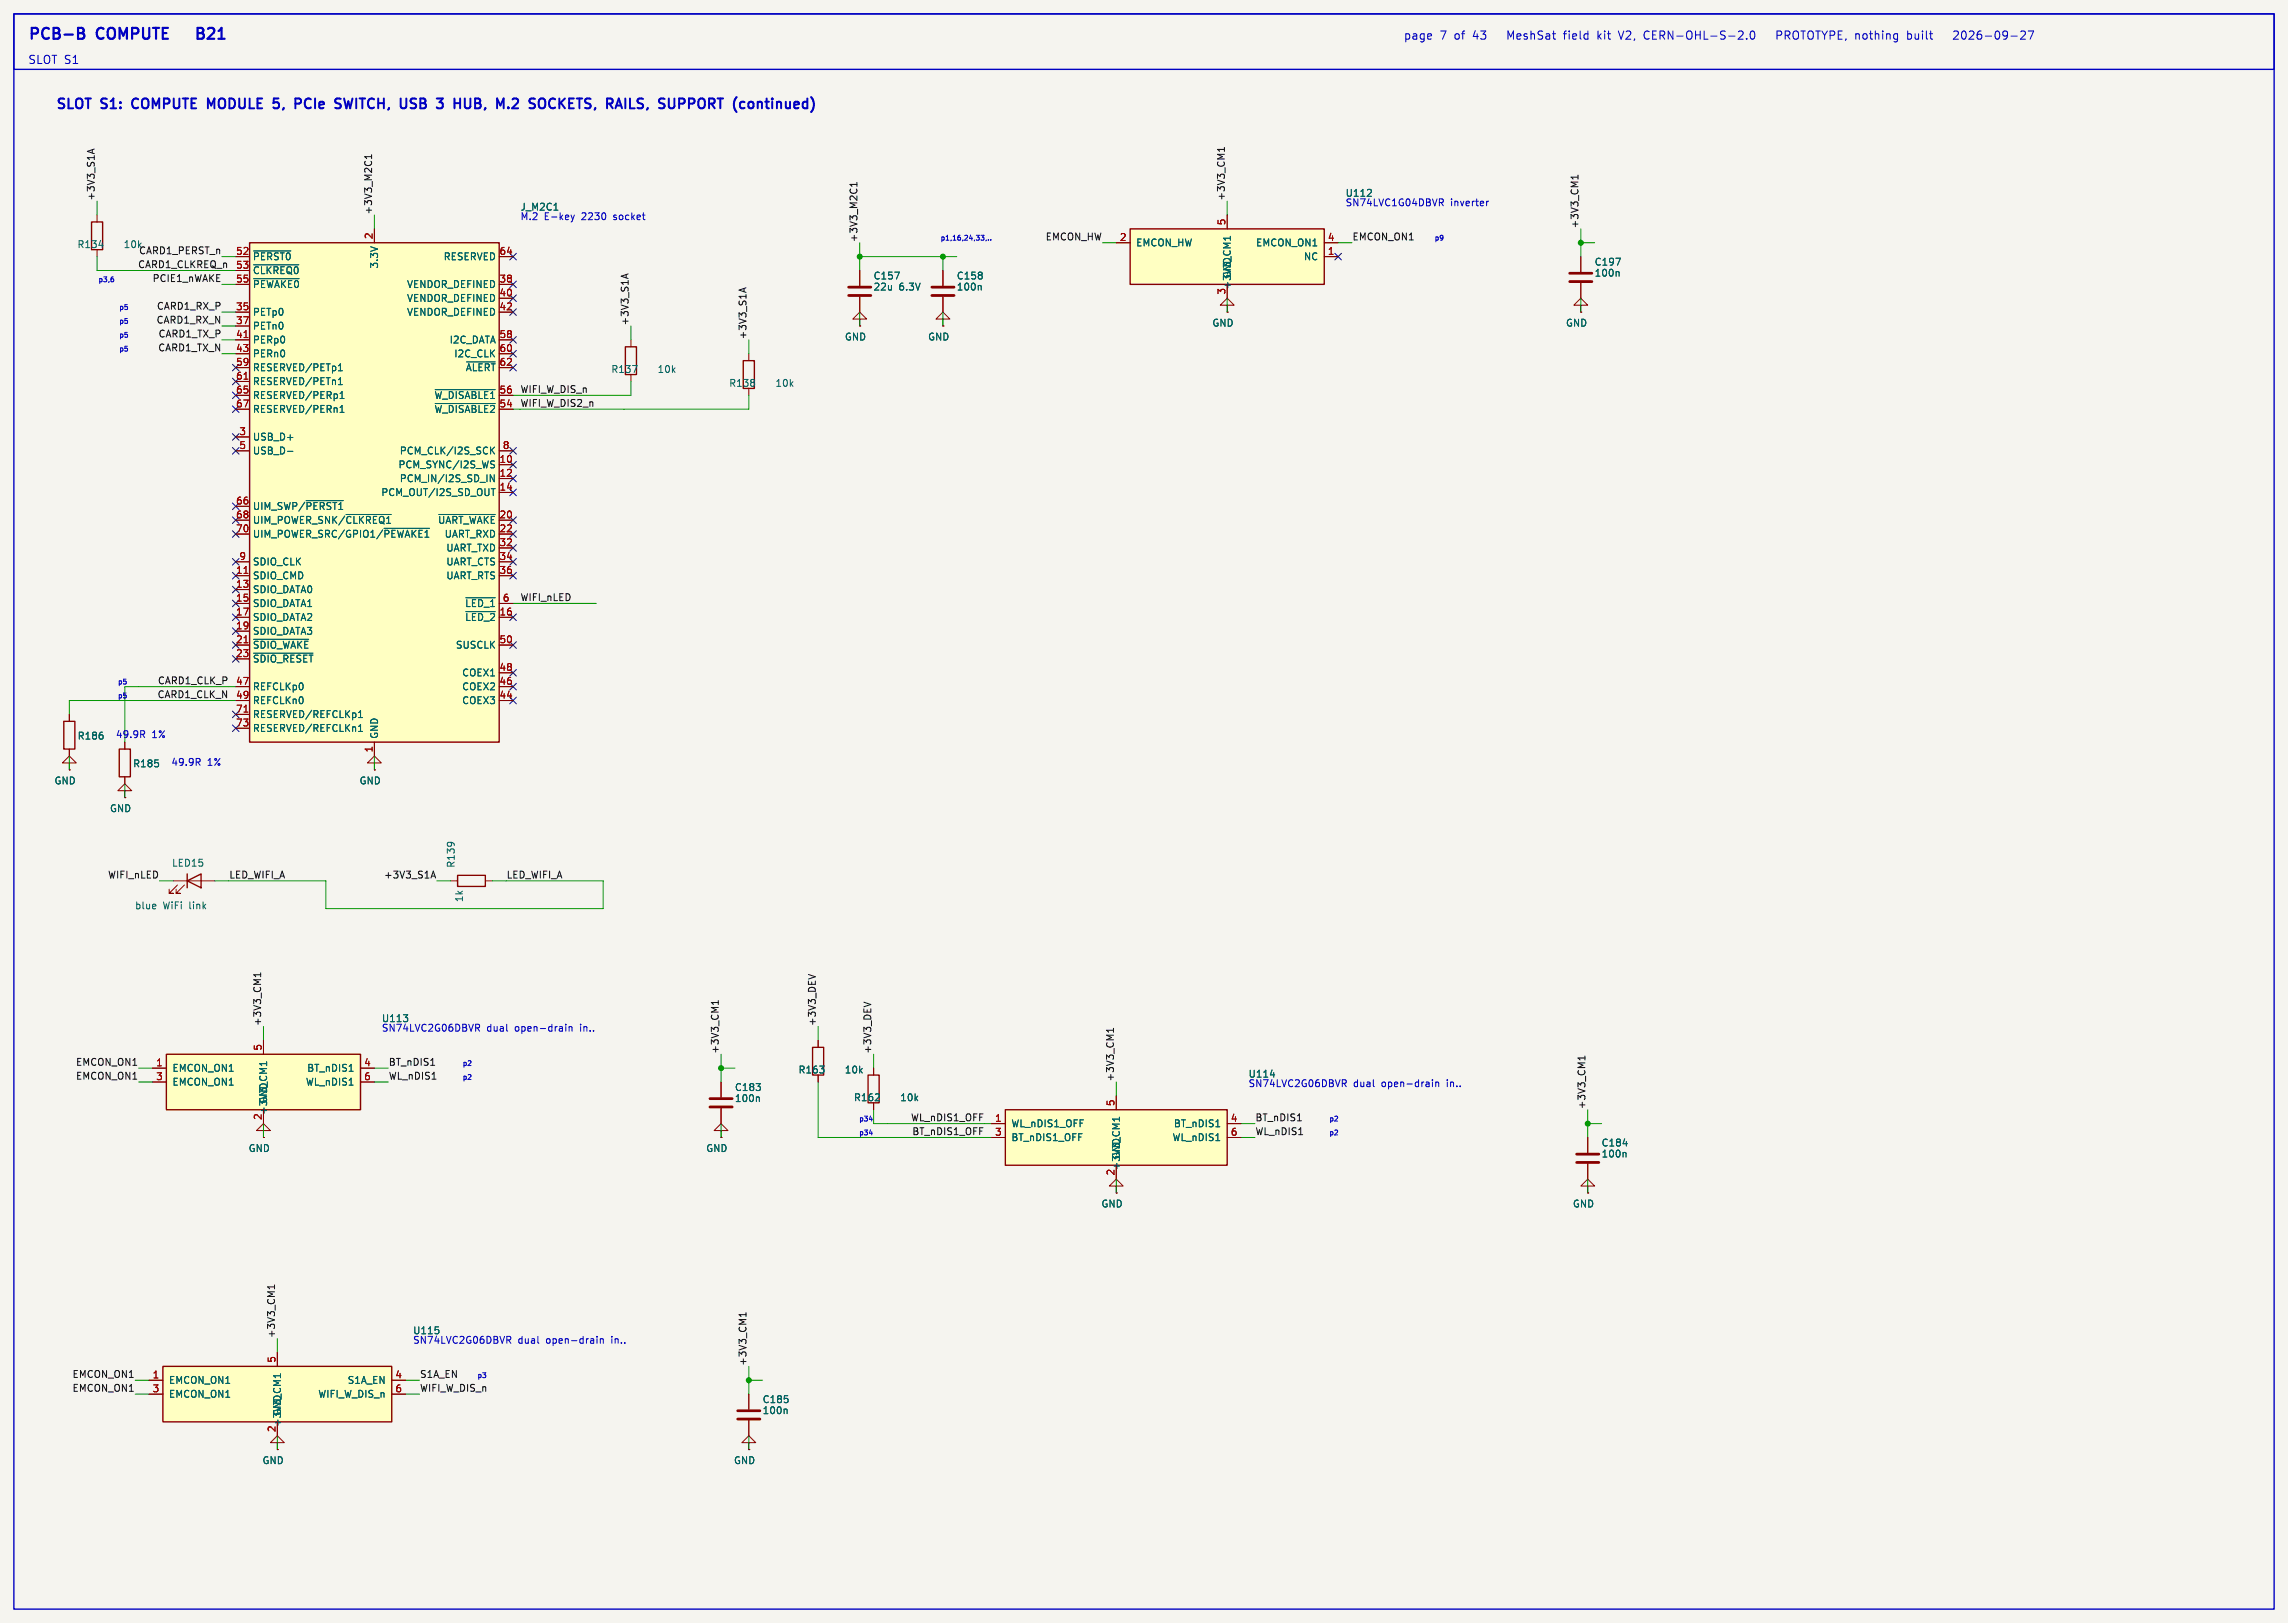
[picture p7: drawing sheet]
<svg xmlns="http://www.w3.org/2000/svg" width="419mm" height="297mm" viewBox="0 0 419 297" stroke-linecap="round" stroke-linejoin="round" font-family="sans-serif">
<defs><g id="words">
<g font-size="2.8" fill="#0000c2">
<text x="5.1" y="7.4">PCB-B</text>
<text x="17.9" y="7.4">COMPUTE</text>
<text x="38.7" y="7.4">B21</text>
</g>
<g font-size="2.5" fill="#0000c2">
<text x="10.2" y="20.1">SLOT</text>
<text x="18.7" y="20.1">S1:</text>
<text x="25.1" y="20.1">COMPUTE</text>
<text x="39.6" y="20.1">MODULE</text>
<text x="52.4" y="20.1">5,</text>
<text x="57" y="20.1">PCIe</text>
<text x="65.1" y="20.1">SWITCH,</text>
<text x="77.8" y="20.1">USB</text>
<text x="85.3" y="20.1">3</text>
<text x="89.1" y="20.1">HUB,</text>
<text x="97.6" y="20.1">M.2</text>
<text x="104.3" y="20.1">SOCKETS,</text>
<text x="119.2" y="20.1">RAILS,</text>
<text x="129.5" y="20.1">SUPPORT</text>
<text x="143.8" y="20.1">(continued)</text>
</g>
<g font-size="2.1" fill="#0000c2">
<text x="5.1" y="11.8">SLOT S1</text>
<text x="257.1" y="7.4">page</text>
<text x="263.7" y="7.4">7</text>
<text x="266.4" y="7.4">of</text>
<text x="270" y="7.4">43</text>
<text x="276.7" y="7.4">MeshSat</text>
<text x="287.2" y="7.4">field</text>
<text x="293.5" y="7.4">kit</text>
<text x="297.6" y="7.4">V2,</text>
<text x="302.3" y="7.4">CERN-OHL-S-2.0</text>
<text x="327.1" y="7.4">PROTOTYPE, nothing</text>
<text x="351.3" y="7.4">built</text>
<text x="360.3" y="7.4">2026-09-27</text>
</g>
<g font-size="1.8" fill="#0f0f0f">
<text x="17.4" y="36.8" transform="rotate(-90 17.4 36.8)">+3V3_S1A</text>
<text x="68.2" y="39.4" transform="rotate(-90 68.2 39.4)">+3V3_M2C1</text>
<text x="224.4" y="36.8" transform="rotate(-90 224.4 36.8)">+3V3_CM1</text>
<text x="289.2" y="41.9" transform="rotate(-90 289.2 41.9)">+3V3_CM1</text>
<text x="22.6" y="45.6">10k</text>
<text x="25.4" y="46.6">CARD1_PERST_n</text>
<text x="157.1" y="44.5" transform="rotate(-90 157.1 44.5)">+3V3_M2C1</text>
<text x="191.4" y="44.1">EMCON_HW</text>
<text x="247.6" y="44.1">EMCON_ON1</text>
<text x="25.2" y="49.2">CARD1_CLKREQ_n</text>
<text x="27.9" y="51.7">PCIE1_nWAKE</text>
<text x="28.6" y="59.3">CARD1_RX_N</text>
<text x="28.6" y="56.8">CARD1_RX_P</text>
<text x="115.2" y="59.7" transform="rotate(-90 115.2 59.7)">+3V3_S1A</text>
<text x="28.9" y="64.4">CARD1_TX_N</text>
<text x="28.9" y="61.9">CARD1_TX_P</text>
<text x="136.8" y="62.2" transform="rotate(-90 136.8 62.2)">+3V3_S1A</text>
<text x="95.2" y="72">WIFI_W_DIS_n</text>
<text x="95.2" y="74.6">WIFI_W_DIS2_n</text>
<text x="95.2" y="110.1">WIFI_nLED</text>
<text x="28.8" y="125.4">CARD1_CLK_P</text>
<text x="28.8" y="127.9">CARD1_CLK_N</text>
<text x="19.7" y="160.9">WIFI_nLED</text>
<text x="41.9" y="160.9">LED_WIFI_A</text>
<text x="70.3" y="160.9">+3V3_S1A</text>
<text x="92.7" y="160.9">LED_WIFI_A</text>
<text x="47.9" y="188" transform="rotate(-90 47.9 188)">+3V3_CM1</text>
<text x="149.5" y="188" transform="rotate(-90 149.5 188)">+3V3_DEV</text>
<text x="13.8" y="197.8">EMCON_ON1</text>
<text x="13.8" y="195.2">EMCON_ON1</text>
<text x="71.1" y="195.2">BT_nDIS1</text>
<text x="71.1" y="197.8">WL_nDIS1</text>
<text x="131.7" y="193" transform="rotate(-90 131.7 193)">+3V3_CM1</text>
<text x="159.7" y="193" transform="rotate(-90 159.7 193)">+3V3_DEV</text>
<text x="204.1" y="198.1" transform="rotate(-90 204.1 198.1)">+3V3_CM1</text>
<text x="290.5" y="203.2" transform="rotate(-90 290.5 203.2)">+3V3_CM1</text>
<text x="166.8" y="205.4">WL_nDIS1_OFF</text>
<text x="167" y="207.9">BT_nDIS1_OFF</text>
<text x="229.9" y="205.4">BT_nDIS1</text>
<text x="229.9" y="207.9">WL_nDIS1</text>
<text x="50.5" y="245.1" transform="rotate(-90 50.5 245.1)">+3V3_CM1</text>
<text x="136.8" y="250.2" transform="rotate(-90 136.8 250.2)">+3V3_CM1</text>
<text x="13.2" y="252.4">EMCON_ON1</text>
<text x="13.2" y="254.9">EMCON_ON1</text>
<text x="76.8" y="254.9">WIFI_W_DIS_n</text>
<text x="76.8" y="252.4">S1A_EN</text>
</g>
<g font-size="1.8" fill="#006464">
<text x="95.2" y="40.4">M.2</text>
<text x="95.3" y="38.8">J_M2C1</text>
<text x="246.4" y="37.9">SN74LVC1G04DBVR</text>
<text x="246.4" y="36.2">U112</text>
<text x="14.1" y="45.6">R134</text>
<text x="46.2" y="47.9">~{PERST0}</text>
<text x="81.2" y="47.9">RESERVED</text>
<text x="208" y="45.3">EMCON_HW</text>
<text x="230" y="45.3">EMCON_ON1</text>
<text x="238.8" y="47.9">NC</text>
<text x="46.2" y="50.4">~{CLKREQ0}</text>
<text x="46.2" y="52.9">~{PEWAKE0}</text>
<text x="69.4" y="49.3" transform="rotate(-90 69.4 49.3)">3.3V</text>
<text x="74.5" y="52.9">VENDOR_DEFINED</text>
<text x="159.9" y="51.4">C157</text>
<text x="159.9" y="53.4">22u</text>
<text x="164.7" y="53.4">6.3V</text>
<text x="175.2" y="51.4">C158</text>
<text x="175.2" y="53.4">100n</text>
<text x="225.7" y="53.1" transform="rotate(-90 225.7 53.1)">+3V3_CM1</text>
<text x="225.7" y="51.1" transform="rotate(-90 225.7 51.1)">GND</text>
<text x="292" y="48.8">C197</text>
<text x="292" y="50.9">100n</text>
<text x="46.2" y="58">PETp0</text>
<text x="74.5" y="55.5">VENDOR_DEFINED</text>
<text x="74.5" y="58">VENDOR_DEFINED</text>
<text x="46.2" y="60.6">PETn0</text>
<text x="46.2" y="63.1">PERp0</text>
<text x="46.2" y="65.6">PERn0</text>
<text x="82.3" y="63.1">I2C_DATA</text>
<text x="83.1" y="65.6">I2C_CLK</text>
<text x="154.7" y="62.5">GND</text>
<text x="169.9" y="62.5">GND</text>
<text x="222" y="60">GND</text>
<text x="286.7" y="60">GND</text>
<text x="46.2" y="68.2">RESERVED/PETp1</text>
<text x="46.2" y="70.7">RESERVED/PETn1</text>
<text x="85.2" y="68.2">~{ALERT}</text>
<text x="111.9" y="68.5">R137</text>
<text x="120.3" y="68.5">10k</text>
<text x="133.5" y="71">R138</text>
<text x="141.9" y="71">10k</text>
<text x="46.2" y="73.3">RESERVED/PERp1</text>
<text x="46.2" y="75.8">RESERVED/PERn1</text>
<text x="79.5" y="73.3">~{W_DISABLE1}</text>
<text x="79.5" y="75.8">~{W_DISABLE2}</text>
<text x="46.2" y="80.9">USB_D+</text>
<text x="46.2" y="83.4">USB_D-</text>
<text x="73.1" y="83.4">PCM_CLK/I2S_SCK</text>
<text x="72.9" y="86">PCM_SYNC/I2S_WS</text>
<text x="73.1" y="88.5">PCM_IN/I2S_SD_IN</text>
<text x="46.2" y="93.6">UIM_SWP/~{PERST1}</text>
<text x="69.7" y="91">PCM_OUT/I2S_SD_OUT</text>
<text x="46.2" y="96.1">UIM_POWER_SNK/~{CLKREQ1}</text>
<text x="46.2" y="98.7">UIM_POWER_SRC/GPIO1/~{PEWAKE1}</text>
<text x="80.1" y="96.1">~{UART_WAKE}</text>
<text x="81.4" y="98.7">UART_RXD</text>
<text x="81.7" y="101.2">UART_TXD</text>
<text x="46.2" y="103.7">SDIO_CLK</text>
<text x="46.2" y="106.3">SDIO_CMD</text>
<text x="81.7" y="103.7">UART_CTS</text>
<text x="81.7" y="106.3">UART_RTS</text>
<text x="46.2" y="108.8">SDIO_DATA0</text>
<text x="46.2" y="111.4">SDIO_DATA1</text>
<text x="46.2" y="113.9">SDIO_DATA2</text>
<text x="85.1" y="111.4">~{LED_1}</text>
<text x="85.1" y="113.9">~{LED_2}</text>
<text x="46.2" y="116.4">SDIO_DATA3</text>
<text x="46.2" y="119">~{SDIO_WAKE}</text>
<text x="83.4" y="119">SUSCLK</text>
<text x="46.2" y="121.5">~{SDIO_RESET}</text>
<text x="84.6" y="124.1">COEX1</text>
<text x="46.2" y="126.6">REFCLKp0</text>
<text x="46.2" y="129.1">REFCLKn0</text>
<text x="46.2" y="131.7">RESERVED/REFCLKp1</text>
<text x="84.6" y="126.6">COEX2</text>
<text x="84.6" y="129.1">COEX3</text>
<text x="14.1" y="135.6">R186</text>
<text x="46.2" y="134.2">RESERVED/REFCLKn1</text>
<text x="69.4" y="135.4" transform="rotate(-90 69.4 135.4)">GND</text>
<text x="9.9" y="143.8">GND</text>
<text x="24.3" y="140.7">R185</text>
<text x="65.8" y="143.8">GND</text>
<text x="20" y="148.9">GND</text>
<text x="31.4" y="158.9">LED15</text>
<text x="83.5" y="159" transform="rotate(-90 83.5 159)">R139</text>
<text x="24.6" y="166.7">blue</text>
<text x="29.9" y="166.7">WiFi</text>
<text x="34.8" y="166.7">link</text>
<text x="85" y="165.3" transform="rotate(-90 85 165.3)">1k</text>
<text x="69.9" y="187.4">U113</text>
<text x="31.5" y="196.4">EMCON_ON1</text>
<text x="56.2" y="196.4">BT_nDIS1</text>
<text x="146.2" y="196.8">R163</text>
<text x="154.6" y="196.8">10k</text>
<text x="228.6" y="197.5">U114</text>
<text x="31.5" y="199">EMCON_ON1</text>
<text x="49.1" y="202.2" transform="rotate(-90 49.1 202.2)">GND</text>
<text x="55.9" y="199">WL_nDIS1</text>
<text x="134.5" y="200">C183</text>
<text x="134.5" y="202">100n</text>
<text x="156.3" y="201.8">R162</text>
<text x="164.8" y="201.8">10k</text>
<text x="49.1" y="204.2" transform="rotate(-90 49.1 204.2)">+3V3_CM1</text>
<text x="185.2" y="206.6">WL_nDIS1_OFF</text>
<text x="185.2" y="209.1">BT_nDIS1_OFF</text>
<text x="214.7" y="209.1">WL_nDIS1</text>
<text x="214.9" y="206.6">BT_nDIS1</text>
<text x="45.4" y="211.1">GND</text>
<text x="129.3" y="211.1">GND</text>
<text x="205.3" y="214.4" transform="rotate(-90 205.3 214.4)">+3V3_CM1</text>
<text x="205.3" y="212.3" transform="rotate(-90 205.3 212.3)">GND</text>
<text x="293.3" y="210.1">C184</text>
<text x="293.3" y="212.1">100n</text>
<text x="201.7" y="221.3">GND</text>
<text x="288" y="221.3">GND</text>
<text x="75.6" y="244.5">U115</text>
<text x="30.9" y="253.6">EMCON_ON1</text>
<text x="30.9" y="256.1">EMCON_ON1</text>
<text x="58.2" y="256.1">WIFI_W_DIS_n</text>
<text x="63.6" y="253.6">S1A_EN</text>
<text x="139.6" y="257.1">C185</text>
<text x="51.7" y="261.4" transform="rotate(-90 51.7 261.4)">+3V3_CM1</text>
<text x="51.7" y="259.3" transform="rotate(-90 51.7 259.3)">GND</text>
<text x="139.6" y="259.1">100n</text>
<text x="48" y="268.3">GND</text>
<text x="134.3" y="268.3">GND</text>
</g>
<g font-size="1.8" fill="#0000c2">
<text x="99.7" y="40.4">E-key</text>
<text x="106.7" y="40.4">2230</text>
<text x="112.7" y="40.4">socket</text>
<text x="265.7" y="37.9">inverter</text>
<text x="21.1" y="135.2">49.9R</text>
<text x="27.8" y="135.2">1%</text>
<text x="31.3" y="140.3">49.9R</text>
<text x="38" y="140.3">1%</text>
<text x="69.8" y="189">SN74LVC2G06DBVR</text>
<text x="89.2" y="189">dual</text>
<text x="94.4" y="189">open-drain</text>
<text x="106.6" y="189">in..</text>
<text x="228.6" y="199.1">SN74LVC2G06DBVR</text>
<text x="247.9" y="199.1">dual</text>
<text x="253.2" y="199.1">open-drain</text>
<text x="265.3" y="199.1">in..</text>
<text x="75.6" y="246.1">SN74LVC2G06DBVR</text>
<text x="94.9" y="246.1">dual</text>
<text x="100.2" y="246.1">open-drain</text>
<text x="112.3" y="246.1">in..</text>
</g>
<g font-size="1.8" fill="#a90000">
<text x="224.5" y="41.3" transform="rotate(-90 224.5 41.3)">5</text>
<text x="43.1" y="46.7">52</text>
<text x="68.3" y="43.9" transform="rotate(-90 68.3 43.9)">2</text>
<text x="91.4" y="46.7">64</text>
<text x="205" y="44.2">2</text>
<text x="243.1" y="44.2">4</text>
<text x="243.1" y="46.7">1</text>
<text x="43.1" y="49.3">53</text>
<text x="43.1" y="51.8">55</text>
<text x="91.4" y="51.8">38</text>
<text x="43.1" y="56.9">35</text>
<text x="43.1" y="59.4">37</text>
<text x="91.4" y="54.4">40</text>
<text x="91.4" y="56.9">42</text>
<text x="224.5" y="54" transform="rotate(-90 224.5 54)">3</text>
<text x="43.1" y="62">41</text>
<text x="43.1" y="64.5">43</text>
<text x="91.4" y="62">58</text>
<text x="91.4" y="64.5">60</text>
<text x="43.1" y="67.1">59</text>
<text x="43.1" y="69.6">61</text>
<text x="91.4" y="67.1">62</text>
<text x="43.1" y="72.1">65</text>
<text x="43.1" y="74.7">67</text>
<text x="91.4" y="72.1">56</text>
<text x="91.4" y="74.7">54</text>
<text x="43.7" y="79.8">3</text>
<text x="43.7" y="82.3">5</text>
<text x="92" y="82.3">8</text>
<text x="91.4" y="84.8">10</text>
<text x="91.4" y="87.4">12</text>
<text x="91.4" y="89.9">14</text>
<text x="43.1" y="92.5">66</text>
<text x="43.1" y="95">68</text>
<text x="91.4" y="95">20</text>
<text x="43.1" y="97.5">70</text>
<text x="91.4" y="97.5">22</text>
<text x="91.4" y="100.1">32</text>
<text x="43.1" y="105.2">11</text>
<text x="43.1" y="107.7">13</text>
<text x="43.7" y="102.6">9</text>
<text x="91.4" y="102.6">34</text>
<text x="91.4" y="105.2">36</text>
<text x="43.1" y="110.2">15</text>
<text x="43.1" y="112.8">17</text>
<text x="91.4" y="112.8">16</text>
<text x="92" y="110.2">6</text>
<text x="43.1" y="115.3">19</text>
<text x="43.1" y="117.9">21</text>
<text x="91.4" y="117.9">50</text>
<text x="43.1" y="120.4">23</text>
<text x="43.1" y="125.5">47</text>
<text x="91.4" y="122.9">48</text>
<text x="91.4" y="125.5">46</text>
<text x="43.1" y="128">49</text>
<text x="43.1" y="130.6">71</text>
<text x="91.4" y="128">44</text>
<text x="43.1" y="133.1">73</text>
<text x="68.3" y="137.9" transform="rotate(-90 68.3 137.9)">1</text>
<text x="28.5" y="195.3">1</text>
<text x="28.5" y="197.9">3</text>
<text x="48" y="192.5" transform="rotate(-90 48 192.5)">5</text>
<text x="66.6" y="195.3">4</text>
<text x="66.6" y="197.9">6</text>
<text x="204.2" y="202.6" transform="rotate(-90 204.2 202.6)">5</text>
<text x="48" y="205.2" transform="rotate(-90 48 205.2)">2</text>
<text x="182.2" y="205.5">1</text>
<text x="182.2" y="208">3</text>
<text x="225.4" y="205.5">4</text>
<text x="225.4" y="208">6</text>
<text x="204.2" y="215.3" transform="rotate(-90 204.2 215.3)">2</text>
<text x="50.5" y="249.6" transform="rotate(-90 50.5 249.6)">5</text>
<text x="27.9" y="252.5">1</text>
<text x="27.9" y="255">3</text>
<text x="72.3" y="252.5">4</text>
<text x="72.3" y="255">6</text>
<text x="50.5" y="262.3" transform="rotate(-90 50.5 262.3)">2</text>
</g>
<g font-size="1.3" fill="#0000c2">
<text x="172.2" y="44.1">p1,16,24,33,..</text>
<text x="262.7" y="44.1">p9</text>
<text x="17.9" y="51.7">p3,6</text>
<text x="21.8" y="59.3">p5</text>
<text x="21.8" y="56.8">p5</text>
<text x="21.8" y="64.4">p5</text>
<text x="21.8" y="61.9">p5</text>
<text x="21.5" y="125.4">p5</text>
<text x="21.5" y="127.9">p5</text>
<text x="84.7" y="197.8">p2</text>
<text x="84.7" y="195.2">p2</text>
<text x="157.3" y="205.4">p34</text>
<text x="157.3" y="207.9">p34</text>
<text x="243.4" y="207.9">p2</text>
<text x="243.4" y="205.4">p2</text>
<text x="87.4" y="252.4">p3</text>
</g>
</g></defs>
<path d="M0 -.1h419.1v297.3h-419.1z" fill="#f5f4ef" stroke="#f5f4ef" stroke-width=".18"/>
<path d="M114.6 63.5h2v5.1h-2zM136.1 66h2.1v5.1h-2.1z" fill="none" stroke="#840000" stroke-width=".25"/>
<path d="M172.7 58.4h1.3l-1.3-1.2-1.3 1.2h1.3v1.3M172.7 59.7h.1M172.7 49.5v2.8M172.7 54.4v2.8M115.6 62.2v1.3M115.6 68.6v1.3M137.2 64.8v1.2M137.2 71.1v1.3" fill="none" stroke="#840000" stroke-width=".18"/>
<path d="M179.6 52.3l.1 .1v.7M115.9 66.9h.8l-.5 1.3" fill="none" stroke="#006464" stroke-width=".18"/>
<path d="M170.7 52.6h4.1M170.7 54.1h4.1" fill="none" stroke="#840000" stroke-width=".51"/>
<path d="M207 41.9h35.6v10.2h-35.6z" fill="#ffffc2"/>
<path d="M207 41.9h35.6v10.2h-35.6z" fill="none" stroke="#840000" stroke-width=".25"/>
<g fill="none" stroke="#840000" stroke-width=".18">
<path d="M224.8 39.4v2.5M157.5 58.4h1.2l-1.2-1.2-1.3 1.2h1.3v1.3M157.5 59.7h.1M157.5 49.5v2.8M157.5 54.4v2.8M204.5 44.5h2.5M224.8 55.9h1.3l-1.3-1.3-1.3 1.3h1.3v1.3M224.8 57.2h.1M224.8 52.1v2.5M242.6 44.5h2.5M242.6 47h2.5M289.6 55.9h1.2l-1.2-1.3-1.3 1.3h1.3v1.3"/>
<path d="M289.6 57.2h.1"/>
</g>
<path d="M251.1 34.8v.4M163.9 49.8h.8l-.5 1.3M225.4 43.3v.7M225.4 43.6h-1.3l.4 .4" fill="none" stroke="#006464" stroke-width=".18"/>
<path d="M155.4 52.6h4.1M155.4 54.1h4.1" fill="none" stroke="#840000" stroke-width=".51"/>
<path d="M30.5 193h35.5v10.2h-35.5z" fill="#ffffc2"/>
<path d="M21.8 137.2h2.1v5h-2.1zM83.8 160.3h5.1v2h-5.1zM30.5 193h35.5v10.2h-35.5z" fill="none" stroke="#840000" stroke-width=".25"/>
<g fill="none" stroke="#840000" stroke-width=".18">
<path d="M22.9 135.9v1.3M68.6 139.7h1.2l-1.2-1.3-1.3 1.3h1.3v1.3M22.9 144.8h1.2l-1.2-1.3-1.3 1.3h1.3v1.3M22.9 146.1h.1M22.9 142.2v1.3M68.6 141h.1M82.5 161.3h1.3M88.9 161.3h1.3M27.9 195.6h2.6M27.9 198.1h2.6M48.3 190.5v2.5M66 195.6h2.6"/>
<path d="M66 198.1h2.6M48.3 203.2v2.5"/>
</g>
<path d="M48.8 194.4v.7M48.8 194.8h-1.2l.3 .3M64 196.2h.7M73.9 185.8h.8l-.4 .5M74.6 186.4v.6" fill="none" stroke="#006464" stroke-width=".18"/>
<path d="M184.1 203.2h40.7v10.2h-40.7z" fill="#ffffc2"/>
<path d="M16.8 40.6h2v5.1h-2zM34.3 161.3l2.5-1.3v2.6zM34.3 160v2.6M148.8 191.8h2.1v5.1h-2.1zM159 196.9h2v5h-2zM184.1 203.2h40.7v10.2h-40.7z" fill="none" stroke="#840000" stroke-width=".25"/>
<g fill="none" stroke="#840000" stroke-width=".18">
<path d="M17.8 39.4v1.2M17.8 45.7v1.3M12.7 139.7h1.3l-1.3-1.3-1.3 1.3h1.3v1.3M12.7 141h.1M31.7 161.3h7.7M32.5 162.1l-1.5 1.5h.7h-.7v-.8M33.8 162.1l-1.5 1.5h.7h-.7v-.8M132.1 198.1v2.8M149.9 190.5v1.3M149.9 196.9v1.2M160 195.6v1.3M132.1 207h1.2l-1.2-1.3-1.3 1.3h1.3v1.3"/>
<path d="M132.1 208.3h.1M132.1 202.9v2.8M160 201.9v1.3M181.6 205.7h2.5M181.6 208.3h2.5M204.5 217.2h1.2l-1.2-1.3-1.3 1.3h1.3v1.2M204.5 218.4h.1M204.5 200.7v2.5M204.5 213.4v2.5M224.8 205.7h2.5M224.8 208.3h2.5M137.2 255.3v2.8"/>
<path d="M137.2 264.2h1.2l-1.2-1.3-1.3 1.3h1.3v1.2M137.2 265.4h.1M137.2 260.1v2.8"/>
</g>
<path d="M18.1 44.9h.8M28.5 165.6l.1 .3-.7 .1M232.7 196.8h.8M138.9 200.9l.2 .1v.7M205 204.6v.7M205 204.9h-1.2l.3 .4M222.7 206.3h.7M144 258l.2 .2v.7" fill="none" stroke="#006464" stroke-width=".18"/>
<path d="M130 201.2h4.1M130 202.7h4.1M135.1 258.3h4.1M135.1 259.8h4.1" fill="none" stroke="#840000" stroke-width=".51"/>
<path d="M45.7 44.5h45.7v91.4h-45.7z" fill="#ffffc2"/>
<path d="M45.7 44.5h45.7v91.4h-45.7zM11.7 132.1h2v5.1h-2z" fill="none" stroke="#840000" stroke-width=".25"/>
<g fill="none" stroke="#840000" stroke-width=".18">
<path d="M43.2 47h2.5M43.2 49.5h2.5M43.2 52.1h2.5M43.2 57.2h2.5M43.2 59.7h2.5M68.6 41.9v2.6M91.4 47h2.6M91.4 52.1h2.6M91.4 57.2h2.6M91.4 54.6h2.6M289.6 47v2.8M289.6 51.8v2.8"/>
<path d="M43.2 62.2h2.5M43.2 64.8h2.5M43.2 67.3h2.5M43.2 69.9h2.5M43.2 72.4h2.5M43.2 74.9h2.5M91.4 62.2h2.6M91.4 64.8h2.6M91.4 67.3h2.6M91.4 72.4h2.6M91.4 74.9h2.6M43.2 80h2.5"/>
<path d="M43.2 82.6h2.5M43.2 92.7h2.5M43.2 95.3h2.5M43.2 97.8h2.5M91.4 82.6h2.6M91.4 95.3h2.6M91.4 97.8h2.6M91.4 85.1h2.6M91.4 87.6h2.6M91.4 90.2h2.6M43.2 102.9h2.5M43.2 105.4h2.5"/>
<path d="M43.2 108h2.5M43.2 110.5h2.5M43.2 113h2.5M43.2 115.6h2.5M43.2 118.1h2.5M91.4 102.9h2.6M91.4 105.4h2.6M91.4 110.5h2.6M91.4 113h2.6M91.4 118.1h2.6M91.4 100.3h2.6M12.7 130.8v1.3"/>
<path d="M12.7 137.2v1.2M43.2 120.7h2.5M43.2 125.7h2.5M43.2 128.3h2.5M43.2 130.8h2.5M43.2 133.4h2.5M68.6 135.9v2.5M91.4 125.7h2.6M91.4 128.3h2.6M91.4 123.2h2.6M48.3 207h1.2l-1.2-1.3-1.3 1.3h1.3v1.3M48.3 208.3h.1"/>
<path d="M290.8 217.2h1.3l-1.3-1.3-1.2 1.3h1.2v1.2M290.8 218.4h.1M290.8 208.3v2.8M290.8 213.1v2.8"/>
</g>
<g fill="none" stroke="#006464" stroke-width=".18">
<path d="M101.5 38.5h.7M46.5 45.9h6.8M46.5 48.5h8.2M46.5 51h8.3M296 47.3h.8l-.5 1.3M296.4 49.7l.2 .2v.7M62 67.9h.7M62 70.4h.7M62.1 66.9l.3-.3v1.3M62.1 69.5l.3-.3v1.2M62.3 73h.7M62.3 72.1l.4-.4v1.3"/>
<path d="M62.3 74.6l.4-.4v1.3M62.3 75.5h.7M79.7 71.3h11M79.7 73.9h11M85.5 66.3h5.2M52.7 82.6h.9M56.1 91.7h6.8M63.4 94.2h8.3M70.3 96.7h8.4M80.4 94.2h10.3M89.9 81.9v1.2M90 89.5h.7"/>
<path d="M90 82.4l.6 .7M90.1 85l.4 .1 .1 .3-.3 .3h-.3M90.1 84.4l.5 .1M90.3 89.5v1.2M90.5 86.9v1.3l-.7-1.3v1.3M90.6 81.9l-.7 .7M46.5 117.1h10M46.5 119.6h10.8M85.3 109.4h5.4M85.3 112h5.4M65.7 131.4h.7M65.7 130.5l.3-.4v1.3"/>
<path d="M65.7 133l.3-.3v1.2M65.7 133.9h.7M297.3 209.4h.8M297.7 211l.1 .2v.7"/>
</g>
<path d="M44.7 61.8h.7M44.7 69.4h.7M44.7 105h.7M44.7 117.7h.7M44.7 130.4h.7" fill="none" stroke="#a90000" stroke-width=".18"/>
<path d="M287.5 50h4.1M287.5 51.6h4.1M288.8 211.3h4.1M288.8 212.9h4.1" fill="none" stroke="#840000" stroke-width=".51"/>
<path d="M29.8 250.2h42v10.2h-42z" fill="#ffffc2"/>
<path d="M29.8 250.2h42v10.2h-42z" fill="none" stroke="#840000" stroke-width=".25"/>
<g fill="none" stroke="#840000" stroke-width=".18">
<path d="M224.8 39.4v2.5M43.2 47h2.5M43.2 49.5h2.5M43.2 52.1h2.5M43.2 57.2h2.5M43.2 59.7h2.5M68.6 41.9v2.6M91.4 47h2.6M91.4 52.1h2.6M91.4 57.2h2.6M91.4 54.6h2.6M157.5 59.7h.1"/>
<path d="M157.5 49.5v2.8M157.5 54.4v2.8M172.7 59.7h.1M172.7 49.5v2.8M172.7 54.4v2.8M204.5 44.5h2.5M224.8 57.2h.1M224.8 52.1v2.5M242.6 44.5h2.5M242.6 47h2.5M289.6 57.2h.1M289.6 47v2.8"/>
<path d="M289.6 51.8v2.8M43.2 62.2h2.5M43.2 64.8h2.5M43.2 67.3h2.5M43.2 69.9h2.5M43.2 72.4h2.5M43.2 74.9h2.5M91.4 62.2h2.6M91.4 64.8h2.6M91.4 67.3h2.6M91.4 72.4h2.6M91.4 74.9h2.6"/>
<path d="M43.2 80h2.5M43.2 82.6h2.5M43.2 92.7h2.5M43.2 95.3h2.5M43.2 97.8h2.5M91.4 82.6h2.6M91.4 95.3h2.6M91.4 97.8h2.6M91.4 85.1h2.6M91.4 87.6h2.6M91.4 90.2h2.6M43.2 102.9h2.5"/>
<path d="M43.2 105.4h2.5M43.2 108h2.5M43.2 110.5h2.5M43.2 113h2.5M43.2 115.6h2.5M43.2 118.1h2.5M91.4 102.9h2.6M91.4 105.4h2.6M91.4 110.5h2.6M91.4 113h2.6M91.4 118.1h2.6M91.4 100.3h2.6"/>
<path d="M12.7 130.8v1.3M12.7 137.2v1.2M22.9 135.9v1.3M43.2 120.7h2.5M43.2 125.7h2.5M43.2 128.3h2.5M43.2 130.8h2.5M43.2 133.4h2.5M68.6 135.9v2.5M91.4 125.7h2.6M91.4 128.3h2.6M91.4 123.2h2.6"/>
<path d="M12.7 141h.1M22.9 146.1h.1M22.9 142.2v1.3M68.6 141h.1M27.9 195.6h2.6M27.9 198.1h2.6M48.3 190.5v2.5M66 195.6h2.6M66 198.1h2.6M132.1 198.1v2.8M149.9 190.5v1.3M149.9 196.9v1.2"/>
<path d="M160 195.6v1.3M48.3 208.3h.1M48.3 203.2v2.5M132.1 208.3h.1M132.1 202.9v2.8M160 201.9v1.3M181.6 205.7h2.5M181.6 208.3h2.5M204.5 218.4h.1M204.5 200.7v2.5M204.5 213.4v2.5M224.8 205.7h2.5"/>
<path d="M224.8 208.3h2.5M290.8 218.4h.1M290.8 208.3v2.8M290.8 213.1v2.8M27.3 252.7h2.5M27.3 255.3h2.5M50.8 247.7v2.5M71.8 252.7h2.5M71.8 255.3h2.5M137.2 255.3v2.8M50.8 264.2h1.3l-1.3-1.3-1.3 1.3h1.3v1.2M50.8 265.4h.1"/>
<path d="M50.8 260.4v2.5M137.2 265.4h.1M137.2 260.1v2.8"/>
</g>
<g fill="none" stroke="#006464" stroke-width=".18">
<path d="M101.5 38.5h.7M251.1 34.8v.4M46.5 45.9h6.8M46.5 48.5h8.2M46.5 51h8.3M163.9 49.8h.8l-.5 1.3M179.6 52.3l.1 .1v.7M225.4 43.3v.7M225.4 43.6h-1.3l.4 .4M296 47.3h.8l-.5 1.3M296.4 49.7l.2 .2v.7M62 67.9h.7"/>
<path d="M62 70.4h.7M62.1 66.9l.3-.3v1.3M62.1 69.5l.3-.3v1.2M62.3 73h.7M62.3 72.1l.4-.4v1.3M62.3 74.6l.4-.4v1.3M62.3 75.5h.7M79.7 71.3h11M79.7 73.9h11M85.5 66.3h5.2M52.7 82.6h.9M56.1 91.7h6.8"/>
<path d="M63.4 94.2h8.3M70.3 96.7h8.4M80.4 94.2h10.3M89.9 81.9v1.2M90 89.5h.7M90 82.4l.6 .7M90.1 85l.4 .1 .1 .3-.3 .3h-.3M90.1 84.4l.5 .1M90.3 89.5v1.2M90.5 86.9v1.3l-.7-1.3v1.3M90.6 81.9l-.7 .7M46.5 117.1h10"/>
<path d="M46.5 119.6h10.8M85.3 109.4h5.4M85.3 112h5.4M65.7 131.4h.7M65.7 130.5l.3-.4v1.3M65.7 133l.3-.3v1.2M65.7 133.9h.7M48.8 194.4v.7M48.8 194.8h-1.2l.3 .3M64 196.2h.7M73.9 185.8h.8l-.4 .5M74.6 186.4v.6"/>
<path d="M232.7 196.8h.8M138.9 200.9l.2 .1v.7M205 204.6v.7M205 204.9h-1.2l.3 .4M222.7 206.3h.7M297.3 209.4h.8M297.7 211l.1 .2v.7M51.4 251.5v.8M51.4 251.9h-1.3l.4 .4M80.3 243.6v.5M144 258l.2 .2v.7"/>
</g>
<g fill="none" stroke="#0f0f0f" stroke-width=".18">
<path d="M16.9 27.4v.6M17.3 27.3l-1.3 .4 1.3 .4M68.1 28.3v.7M68.1 28.7h-1.3l.4 .3M157 33.4v.7M157 33.8h-1.3l.4 .3M224.3 27v.7M224.3 27.4h-1.3l.4 .3M289 32.1v.7M289 32.4h-1.2l.3 .4M114.7 50.3v.6M115.1 50.2l-1.3 .4 1.3 .4"/>
<path d="M136.3 52.8v.6M136.6 52.7l-1.2 .4 1.2 .4M47.7 178.1v.7M47.7 178.5h-1.2l.3 .3M78.9 160.8l.5-1.3 .4 1.3M79.1 160.4h.6M148.1 178.4l1.2 .4M78.9 195.1h.7M131.6 183.2v.7M131.6 183.6h-1.3l.4 .3M158.2 183.5l1.3 .4M204 188.3v.7"/>
<path d="M204 188.6h-1.3l.4 .4M290.3 193.4v.7M290.3 193.7h-1.3l.4 .4M237.7 205.2h.7M50.3 235.3v.7M50.3 235.6h-1.3l.4 .4M136.6 240.4v.7M136.6 240.7h-1.2l.3 .4"/>
</g>
<g fill="none" stroke="#009600" stroke-width=".18">
<path d="M17.8 36.8v2.6M68.6 39.4v2.5M224.8 36.8v2.6M17.8 47v2.5h25.4M40.6 47h2.6M40.6 52.1h2.6M40.6 57.2h2.6M40.6 59.7h2.6M115.6 59.7v2.5M157.5 47h17.8M157.5 44.5v5M157.5 57.2v2.5"/>
<path d="M172.7 47v2.5M172.7 57.2v2.5M201.9 44.5h2.6M224.8 54.6v2.6M245.1 44.5h2.5M289.6 44.5h2.5M289.6 41.9v5.1M289.6 54.6v2.6M40.6 62.2h2.6M40.6 64.8h2.6M115.6 69.9v2.5h-21.6M137.2 72.4v2.5h-43.2"/>
<path d="M137.2 62.2v2.6M94 110.5h15.2M12.7 138.4v2.6M43.2 128.3h-30.5v2.5M43.2 125.7h-20.3v10.2M68.6 138.4v2.6M22.9 143.5v2.6M29.2 161.3h2.5M39.4 161.3h20.3v5.1h50.8v-5.1h-20.3M80 161.3h2.5M25.4 195.6h2.5M25.4 198.1h2.5"/>
<path d="M48.3 188v2.5M68.6 195.6h2.5M68.6 198.1h2.5M132.1 193v5.1M132.1 195.6h2.5M149.9 198.1v10.2h31.7M149.9 188v2.5M160 193v2.6M204.5 198.1v2.6M48.3 205.7v2.6M132.1 205.7v2.6M160 203.2v2.5h21.6"/>
<path d="M204.5 215.9v2.5M227.3 205.7h2.6M227.3 208.3h2.6M290.8 203.2v5.1M290.8 215.9v2.5M290.8 205.7h2.6M24.8 255.3h2.5M24.8 252.7h2.5M50.8 245.1v2.6M74.3 255.3h2.5M74.3 252.7h2.5M137.2 250.2v5.1"/>
<path d="M137.2 252.7h2.5M50.8 262.9v2.5M137.2 262.9v2.5"/>
</g>
<g fill="none" stroke="#000084" stroke-width=".18">
<path d="M93.4 46.4l1.2 1.2M93.4 56.5l1.2 1.3M93.4 54l1.2 1.2M93.4 51.5l1.2 1.2M94.6 51.5l-1.2 1.2M94.6 46.4l-1.2 1.2M94.6 56.5l-1.2 1.3M94.6 54l-1.2 1.2M244.5 46.4l1.2 1.2M245.7 46.4l-1.2 1.2M42.6 66.7l1.2 1.2M42.6 69.2l1.2 1.3"/>
<path d="M42.6 74.3l1.2 1.2M42.6 71.8l1.2 1.2M42.6 79.4l1.2 1.2M43.8 66.7l-1.2 1.2M43.8 69.2l-1.2 1.3M43.8 74.3l-1.2 1.2M43.8 71.8l-1.2 1.2M43.8 79.4l-1.2 1.2M93.4 61.6l1.2 1.2M93.4 64.2l1.2 1.2M93.4 66.7l1.2 1.2M94.6 61.6l-1.2 1.2"/>
<path d="M94.6 64.2l-1.2 1.2M94.6 66.7l-1.2 1.2M42.6 97.2l1.2 1.2M42.6 94.6l1.2 1.3M42.6 92.1l1.2 1.2M42.6 81.9l1.2 1.3M43.8 97.2l-1.2 1.2M43.8 94.6l-1.2 1.3M43.8 92.1l-1.2 1.2M43.8 81.9l-1.2 1.3M93.4 81.9l1.2 1.3M93.4 84.5l1.2 1.2"/>
<path d="M93.4 87l1.2 1.2M93.4 89.6l1.2 1.2M93.4 99.7l1.2 1.2M93.4 97.2l1.2 1.2M93.4 94.6l1.2 1.3M94.6 81.9l-1.2 1.3M94.6 84.5l-1.2 1.2M94.6 87l-1.2 1.2M94.6 89.6l-1.2 1.2M94.6 99.7l-1.2 1.2M94.6 97.2l-1.2 1.2M94.6 94.6l-1.2 1.3"/>
<path d="M42.6 112.4l1.2 1.2M42.6 117.5l1.2 1.2M42.6 115l1.2 1.2M42.6 109.9l1.2 1.2M42.6 107.3l1.2 1.3M42.6 104.8l1.2 1.2M42.6 102.3l1.2 1.2M43.8 112.4l-1.2 1.2M43.8 115l-1.2 1.2M43.8 117.5l-1.2 1.2M43.8 109.9l-1.2 1.2M43.8 107.3l-1.2 1.3"/>
<path d="M43.8 104.8l-1.2 1.2M43.8 102.3l-1.2 1.2M93.4 102.3l1.2 1.2M93.4 104.8l1.2 1.2M93.4 117.5l1.2 1.2M93.4 112.4l1.2 1.2M94.6 102.3l-1.2 1.2M94.6 104.8l-1.2 1.2M94.6 117.5l-1.2 1.2M94.6 112.4l-1.2 1.2M42.6 130.2l1.2 1.2M42.6 132.7l1.2 1.3"/>
<path d="M42.6 120l1.2 1.3M43.8 130.2l-1.2 1.2M43.8 132.7l-1.2 1.3M43.8 120l-1.2 1.3M93.4 122.6l1.2 1.2M93.4 125.1l1.2 1.2M93.4 127.7l1.2 1.2M94.6 122.6l-1.2 1.2M94.6 125.1l-1.2 1.2M94.6 127.7l-1.2 1.2"/>
</g>
<g fill="none" stroke="#0000c2" stroke-width=".18">
<path d="M286.4 6.2h.5M292.7 5.7v1.5M292.9 6.6l.4 .6M293.3 6.2l-.6 .5M296.4 5.7l.5 1.5M301.2 6.8l.2 .3 .4 .1M301.8 5.7h-.4l-.2 .3M319.9 7v.2M320.7 5.8l.2-.1a.8 .8 0 0 1 .6 .7 .8 .8 0 0 1-.6 .8l-.2-.2-.1-.4zM325.5 6.5l.7-.1 .2-.2-.1-.4-.2-.1h-.6v1.5M349.4 6.2h.5l.3 .3v.4l-.2 .2h-.6M349.4 5.7v1.5"/>
<path d="M357.9 5.8l.5-.1 .3 .1v.3l-.9 1.1h.9M359.7 5.7a.94 .94 0 0 0 0 1.5M371.5 5.7h1l-.6 1.5M104.6 39.4l.3 .8M105.2 39.4l-.3 .8M263.7 36.4h.4l.3 .3-.1 .3-.6 .1M264 37.1l.4 .6M272.3 36.8v.9M272.7 36.8l-.4 .3M20.8 51.1v.5M104.9 40.2l-.1 .3M179.7 43.1h.5l-.3 .3"/>
<path d="M180.2 43.5v.4M180.7 43.9v.1M180.7 44l-.1 .1M181.1 43.9v.1M181.5 43.9v.1M26.1 134.5l.4 .6M26.4 133.9l.1 .1-.1 .4M36.2 139.5l.5 .6M36.5 138.9l.2 .2-.2 .4M87.1 187.5h.5l.3 .3-.2 .4h-.6M87.4 188.2l.5 .6M103.6 187.5v.2"/>
<path d="M103.6 188v.8M104.2 188v.8M104.2 188.1l.2-.1h.3l.1 .8M245.9 197.7h.5l.2 .2-.1 .4-.6 .1M246.2 198.4l.4 .6M262.4 197.7v.1M262.4 198.1v.9M263 198.1v.9M263 198.3l.2-.2 .3 .1v.8M159.2 205h.6M159.2 207.5h.6M92.8 244.7h.5l.3 .2-.1 .4-.7 .1"/>
<path d="M93.1 245.4l.5 .6M109.4 244.7v.1M109.4 245.1v.9M110 245.1v.9M110 245.2l.1-.1 .3 .1 .1 .8"/>
</g>
<path d="M14.3 5.1l.9 .1a.48 .48 0 0 1 .1 .5 .48 .48 0 0 1-.3 .4M14.3 6.1h.7M15 6.1a.53 .53 0 0 1 .5 .4 .53 .53 0 0 1-.4 .6h-.8M36.2 5.1l.9 .1a.48 .48 0 0 1 .1 .5 .48 .48 0 0 1-.3 .4 .53 .53 0 0 1 .5 .4 .53 .53 0 0 1-.4 .6h-.8zM36.2 6.1h.7" fill="none" stroke="#0000c2" stroke-width=".4"/>
<g fill="none" stroke="#0000c2" stroke-width=".36">
<path d="M24.4 18.3l-.2 .5 .2 .8M38.1 18l.6 1.3 .6-1.3M56.4 18a.97 .97 0 0 0-.6 .9 .97 .97 0 0 0 .6 .9M63 18l.5 1.8 .3-1.3 .3 1.3 .5-1.8M77 18.9h.6M77.6 18h-.6v1.8h.7M83.3 18.9h1M84.3 18v1.8M87 18h.6l.3 .2 .1 .3-.4 .4M87 18.9h.6M87.6 18.9a.48 .48 0 0 1 .5 .4 .48 .48 0 0 1-.4 .5h-.7M102.7 18.8l.8 1"/>
<path d="M103.5 18l-1 1.1M128 19.6a.6 .6 0 0 0 .9 .1M128.9 18.1a.6 .6 0 0 0-.9 .2M142.4 18.7l.4-.1 .3 .3M118.6 20l-.1 .1"/>
</g>
<path d="M2.5 2.5h414.1v10.2h-414.1zM2.5 2.5h414.1v292.1h-414.1z" fill="none" stroke="#0000c2" stroke-width=".25"/>
<path d="M44.7 61.8h.7M44.7 69.4h.7M44.7 105h.7M44.7 117.7h.7M44.7 130.4h.7" fill="none" stroke="#a90000" stroke-width=".18"/>
<g fill="#009600" stroke="#009600" stroke-width=".18">
<circle cx="157.5" cy="47" r=".46"/>
<circle cx="172.7" cy="47" r=".46"/>
<circle cx="289.6" cy="44.5" r=".46"/>
<circle cx="132.1" cy="195.6" r=".46"/>
<circle cx="290.8" cy="205.7" r=".46"/>
<circle cx="137.2" cy="252.7" r=".46"/>
</g>
<use href="#words"/>
</svg>
